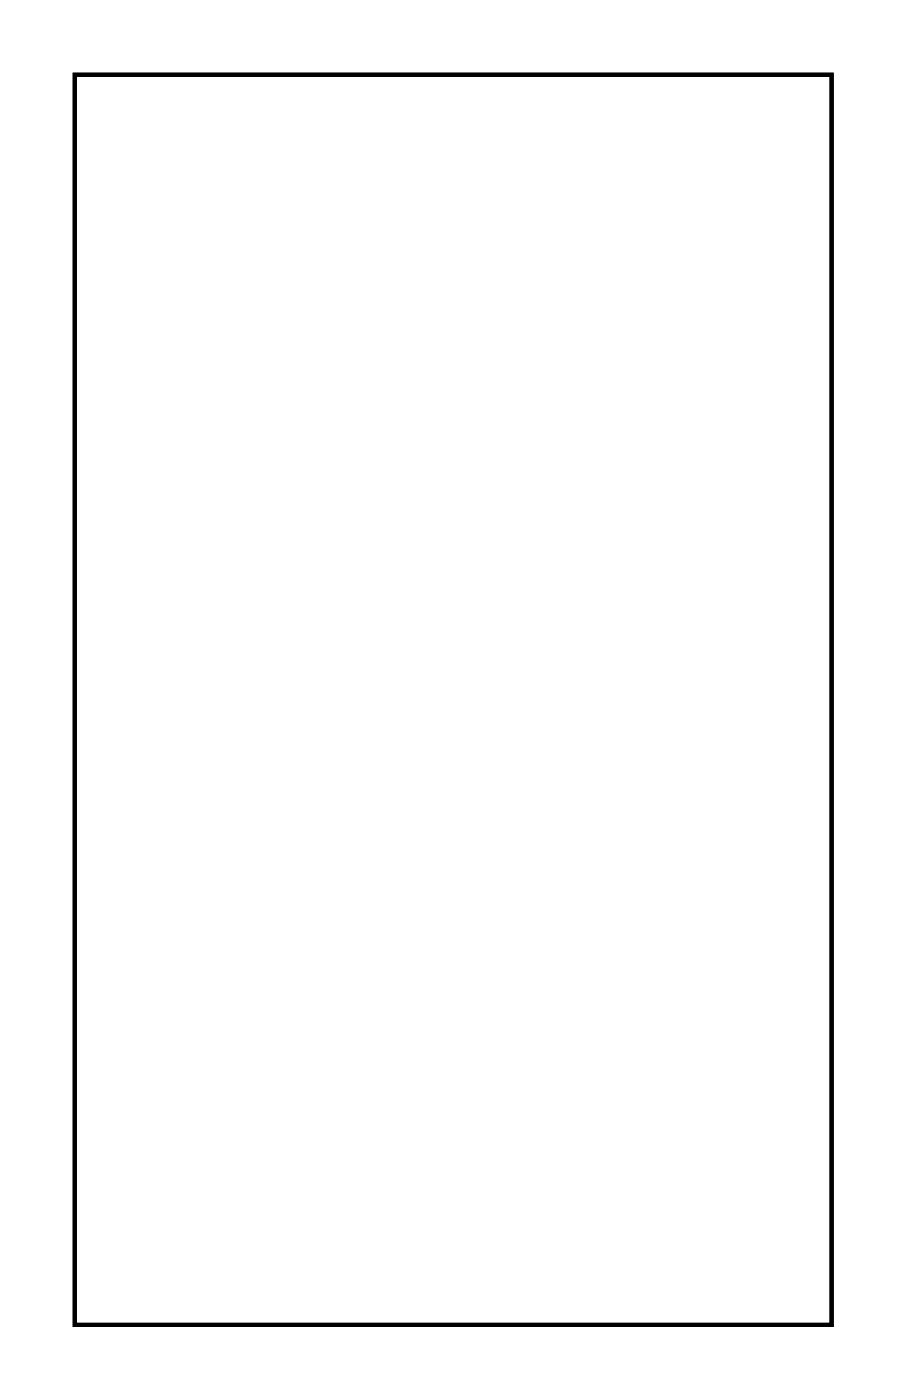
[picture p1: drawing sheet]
<svg xmlns="http://www.w3.org/2000/svg" width="44mm" height="68mm" viewBox="0 0 44 68" stroke-linecap="round" stroke-linejoin="round" font-family="sans-serif">
<path d="M3.6 3.6h36.8v60.8h-36.8z" fill="none" stroke="#000" stroke-width=".2"/>
<path d="M3.6 3.6h36.8v60.8h-36.8zM3.6 3.6v60.8h36.8v-60.8z" fill="#000"/>
<path d="M35.7 37.3h1.5v1.5h-1.5z" fill="#fff"/>
<path d="M35.7 37.3h1.5v1.5h-1.5z" fill="none" stroke="#fff" stroke-width=".76" stroke-linecap="butt"/>
<circle cx="36.4" cy="38.1" r=".76" fill="#fff"/>
<circle cx="36.4" cy="38.1" r=".76" fill="none" stroke="#fff" stroke-width=".76" stroke-linecap="butt"/>
<circle cx="36.4" cy="40.6" r=".76" fill="#fff"/>
<circle cx="36.4" cy="40.6" r=".76" fill="none" stroke="#fff" stroke-width=".76" stroke-linecap="butt"/>
<circle cx="36.4" cy="43.1" r=".76" fill="#fff"/>
<circle cx="36.4" cy="43.1" r=".76" fill="none" stroke="#fff" stroke-width=".76" stroke-linecap="butt"/>
<circle cx="36.4" cy="45.7" r=".76" fill="#fff"/>
<circle cx="36.4" cy="45.7" r=".76" fill="none" stroke="#fff" stroke-width=".76" stroke-linecap="butt"/>
<circle cx="36.4" cy="48.2" r=".76" fill="#fff"/>
<circle cx="36.4" cy="48.2" r=".76" fill="none" stroke="#fff" stroke-width=".76" stroke-linecap="butt"/>
<circle cx="36.4" cy="50.8" r=".76" fill="#fff"/>
<circle cx="36.4" cy="50.8" r=".76" fill="none" stroke="#fff" stroke-width=".76" stroke-linecap="butt"/>
<circle cx="36.4" cy="53.3" r=".76" fill="#fff"/>
<circle cx="36.4" cy="53.3" r=".76" fill="none" stroke="#fff" stroke-width=".76" stroke-linecap="butt"/>
<circle cx="36.4" cy="55.8" r=".76" fill="#fff"/>
<circle cx="36.4" cy="55.8" r=".76" fill="none" stroke="#fff" stroke-width=".76" stroke-linecap="butt"/>
<circle cx="36.4" cy="58.4" r=".76" fill="#fff"/>
<circle cx="36.4" cy="58.4" r=".76" fill="none" stroke="#fff" stroke-width=".76" stroke-linecap="butt"/>
<path d="M30.6 37.3h1.5v1.5h-1.5z" fill="#fff"/>
<path d="M30.6 37.3h1.5v1.5h-1.5z" fill="none" stroke="#fff" stroke-width=".76" stroke-linecap="butt"/>
<circle cx="31.3" cy="38.1" r=".76" fill="#fff"/>
<circle cx="31.3" cy="38.1" r=".76" fill="none" stroke="#fff" stroke-width=".76" stroke-linecap="butt"/>
<circle cx="31.3" cy="40.6" r=".76" fill="#fff"/>
<circle cx="31.3" cy="40.6" r=".76" fill="none" stroke="#fff" stroke-width=".76" stroke-linecap="butt"/>
<circle cx="31.3" cy="43.1" r=".76" fill="#fff"/>
<circle cx="31.3" cy="43.1" r=".76" fill="none" stroke="#fff" stroke-width=".76" stroke-linecap="butt"/>
<circle cx="31.3" cy="45.7" r=".76" fill="#fff"/>
<circle cx="31.3" cy="45.7" r=".76" fill="none" stroke="#fff" stroke-width=".76" stroke-linecap="butt"/>
<circle cx="31.3" cy="48.2" r=".76" fill="#fff"/>
<circle cx="31.3" cy="48.2" r=".76" fill="none" stroke="#fff" stroke-width=".76" stroke-linecap="butt"/>
<circle cx="31.3" cy="50.8" r=".76" fill="#fff"/>
<circle cx="31.3" cy="50.8" r=".76" fill="none" stroke="#fff" stroke-width=".76" stroke-linecap="butt"/>
<circle cx="31.3" cy="53.3" r=".76" fill="#fff"/>
<circle cx="31.3" cy="53.3" r=".76" fill="none" stroke="#fff" stroke-width=".76" stroke-linecap="butt"/>
<circle cx="31.3" cy="55.8" r=".76" fill="#fff"/>
<circle cx="31.3" cy="55.8" r=".76" fill="none" stroke="#fff" stroke-width=".76" stroke-linecap="butt"/>
<circle cx="31.3" cy="58.4" r=".76" fill="#fff"/>
<circle cx="31.3" cy="58.4" r=".76" fill="none" stroke="#fff" stroke-width=".76" stroke-linecap="butt"/>
<path d="M35.7 9.4h1.5v1.5h-1.5z" fill="#fff"/>
<path d="M35.7 9.4h1.5v1.5h-1.5z" fill="none" stroke="#fff" stroke-width=".76" stroke-linecap="butt"/>
<circle cx="36.4" cy="10.1" r=".76" fill="#fff"/>
<circle cx="36.4" cy="10.1" r=".76" fill="none" stroke="#fff" stroke-width=".76" stroke-linecap="butt"/>
<circle cx="36.4" cy="12.7" r=".76" fill="#fff"/>
<circle cx="36.4" cy="12.7" r=".76" fill="none" stroke="#fff" stroke-width=".76" stroke-linecap="butt"/>
<circle cx="36.4" cy="15.2" r=".76" fill="#fff"/>
<circle cx="36.4" cy="15.2" r=".76" fill="none" stroke="#fff" stroke-width=".76" stroke-linecap="butt"/>
<circle cx="36.4" cy="17.7" r=".76" fill="#fff"/>
<circle cx="36.4" cy="17.7" r=".76" fill="none" stroke="#fff" stroke-width=".76" stroke-linecap="butt"/>
<circle cx="36.4" cy="20.3" r=".76" fill="#fff"/>
<circle cx="36.4" cy="20.3" r=".76" fill="none" stroke="#fff" stroke-width=".76" stroke-linecap="butt"/>
<circle cx="36.4" cy="22.8" r=".76" fill="#fff"/>
<circle cx="36.4" cy="22.8" r=".76" fill="none" stroke="#fff" stroke-width=".76" stroke-linecap="butt"/>
<circle cx="36.4" cy="25.4" r=".76" fill="#fff"/>
<circle cx="36.4" cy="25.4" r=".76" fill="none" stroke="#fff" stroke-width=".76" stroke-linecap="butt"/>
<circle cx="36.4" cy="27.9" r=".76" fill="#fff"/>
<circle cx="36.4" cy="27.9" r=".76" fill="none" stroke="#fff" stroke-width=".76" stroke-linecap="butt"/>
<circle cx="36.4" cy="30.4" r=".76" fill="#fff"/>
<circle cx="36.4" cy="30.4" r=".76" fill="none" stroke="#fff" stroke-width=".76" stroke-linecap="butt"/>
<path d="M30.6 9.4h1.5v1.5h-1.5z" fill="#fff"/>
<path d="M30.6 9.4h1.5v1.5h-1.5z" fill="none" stroke="#fff" stroke-width=".76" stroke-linecap="butt"/>
<circle cx="31.3" cy="10.1" r=".76" fill="#fff"/>
<circle cx="31.3" cy="10.1" r=".76" fill="none" stroke="#fff" stroke-width=".76" stroke-linecap="butt"/>
<circle cx="31.3" cy="12.7" r=".76" fill="#fff"/>
<circle cx="31.3" cy="12.7" r=".76" fill="none" stroke="#fff" stroke-width=".76" stroke-linecap="butt"/>
<circle cx="31.3" cy="15.2" r=".76" fill="#fff"/>
<circle cx="31.3" cy="15.2" r=".76" fill="none" stroke="#fff" stroke-width=".76" stroke-linecap="butt"/>
<circle cx="31.3" cy="17.7" r=".76" fill="#fff"/>
<circle cx="31.3" cy="17.7" r=".76" fill="none" stroke="#fff" stroke-width=".76" stroke-linecap="butt"/>
<circle cx="31.3" cy="20.3" r=".76" fill="#fff"/>
<circle cx="31.3" cy="20.3" r=".76" fill="none" stroke="#fff" stroke-width=".76" stroke-linecap="butt"/>
<circle cx="31.3" cy="22.8" r=".76" fill="#fff"/>
<circle cx="31.3" cy="22.8" r=".76" fill="none" stroke="#fff" stroke-width=".76" stroke-linecap="butt"/>
<circle cx="31.3" cy="25.4" r=".76" fill="#fff"/>
<circle cx="31.3" cy="25.4" r=".76" fill="none" stroke="#fff" stroke-width=".76" stroke-linecap="butt"/>
<circle cx="31.3" cy="27.9" r=".76" fill="#fff"/>
<circle cx="31.3" cy="27.9" r=".76" fill="none" stroke="#fff" stroke-width=".76" stroke-linecap="butt"/>
<circle cx="31.3" cy="30.4" r=".76" fill="#fff"/>
<circle cx="31.3" cy="30.4" r=".76" fill="none" stroke="#fff" stroke-width=".76" stroke-linecap="butt"/>
<circle cx="5.9" cy="6.3" r="1.6" fill="#fff"/>
<circle cx="5.9" cy="6.3" r="1.6" fill="none" stroke="#fff" stroke-width=".25"/>
<circle cx="36.4" cy="6.3" r="1.6" fill="#fff"/>
<circle cx="36.4" cy="6.3" r="1.6" fill="none" stroke="#fff" stroke-width=".25"/>
<circle cx="5.9" cy="62.2" r="1.6" fill="#fff"/>
<circle cx="5.9" cy="62.2" r="1.6" fill="none" stroke="#fff" stroke-width=".25"/>
<circle cx="36.4" cy="62.2" r="1.6" fill="#fff"/>
<circle cx="36.4" cy="62.2" r="1.6" fill="none" stroke="#fff" stroke-width=".25"/>
<circle cx="36.4" cy="34.3" r="1.6" fill="#fff"/>
<circle cx="36.4" cy="34.3" r="1.6" fill="none" stroke="#fff" stroke-width=".25"/>
<circle cx="5.9" cy="34.3" r="1.6" fill="#fff"/>
<circle cx="5.9" cy="34.3" r="1.6" fill="none" stroke="#fff" stroke-width=".25"/>
<circle cx="22.5" cy="55.8" r=".7" fill="#fff"/>
<circle cx="22.5" cy="55.8" r=".7" fill="none" stroke="#fff" stroke-width=".76" stroke-linecap="butt"/>
<circle cx="25" cy="55.8" r=".7" fill="#fff"/>
<circle cx="25" cy="55.8" r=".7" fill="none" stroke="#fff" stroke-width=".76" stroke-linecap="butt"/>
<circle cx="22.5" cy="27.9" r=".7" fill="#fff"/>
<circle cx="22.5" cy="27.9" r=".7" fill="none" stroke="#fff" stroke-width=".76" stroke-linecap="butt"/>
<circle cx="25" cy="27.9" r=".7" fill="#fff"/>
<circle cx="25" cy="27.9" r=".7" fill="none" stroke="#fff" stroke-width=".76" stroke-linecap="butt"/>
<circle cx="22.5" cy="50.8" r=".7" fill="#fff"/>
<circle cx="22.5" cy="50.8" r=".7" fill="none" stroke="#fff" stroke-width=".76" stroke-linecap="butt"/>
<circle cx="25" cy="50.8" r=".7" fill="#fff"/>
<circle cx="25" cy="50.8" r=".7" fill="none" stroke="#fff" stroke-width=".76" stroke-linecap="butt"/>
<circle cx="22.5" cy="22.8" r=".7" fill="#fff"/>
<circle cx="22.5" cy="22.8" r=".7" fill="none" stroke="#fff" stroke-width=".76" stroke-linecap="butt"/>
<circle cx="25" cy="22.8" r=".7" fill="#fff"/>
<circle cx="25" cy="22.8" r=".7" fill="none" stroke="#fff" stroke-width=".76" stroke-linecap="butt"/>
<circle cx="22.5" cy="45.7" r=".7" fill="#fff"/>
<circle cx="22.5" cy="45.7" r=".7" fill="none" stroke="#fff" stroke-width=".76" stroke-linecap="butt"/>
<circle cx="25" cy="45.7" r=".7" fill="#fff"/>
<circle cx="25" cy="45.7" r=".7" fill="none" stroke="#fff" stroke-width=".76" stroke-linecap="butt"/>
<circle cx="22.5" cy="17.7" r=".7" fill="#fff"/>
<circle cx="22.5" cy="17.7" r=".7" fill="none" stroke="#fff" stroke-width=".76" stroke-linecap="butt"/>
<circle cx="25" cy="17.7" r=".7" fill="#fff"/>
<circle cx="25" cy="17.7" r=".7" fill="none" stroke="#fff" stroke-width=".76" stroke-linecap="butt"/>
<circle cx="22.5" cy="40.6" r=".7" fill="#fff"/>
<circle cx="22.5" cy="40.6" r=".7" fill="none" stroke="#fff" stroke-width=".76" stroke-linecap="butt"/>
<circle cx="25" cy="40.6" r=".7" fill="#fff"/>
<circle cx="25" cy="40.6" r=".7" fill="none" stroke="#fff" stroke-width=".76" stroke-linecap="butt"/>
<circle cx="22.5" cy="12.7" r=".7" fill="#fff"/>
<circle cx="22.5" cy="12.7" r=".7" fill="none" stroke="#fff" stroke-width=".76" stroke-linecap="butt"/>
<circle cx="25" cy="12.7" r=".7" fill="#fff"/>
<circle cx="25" cy="12.7" r=".7" fill="none" stroke="#fff" stroke-width=".76" stroke-linecap="butt"/>
<circle cx="22.5" cy="53.3" r=".7" fill="#fff"/>
<circle cx="22.5" cy="53.3" r=".7" fill="none" stroke="#fff" stroke-width=".76" stroke-linecap="butt"/>
<circle cx="25" cy="53.3" r=".7" fill="#fff"/>
<circle cx="25" cy="53.3" r=".7" fill="none" stroke="#fff" stroke-width=".76" stroke-linecap="butt"/>
<circle cx="22.5" cy="25.4" r=".7" fill="#fff"/>
<circle cx="22.5" cy="25.4" r=".7" fill="none" stroke="#fff" stroke-width=".76" stroke-linecap="butt"/>
<circle cx="25" cy="25.4" r=".7" fill="#fff"/>
<circle cx="25" cy="25.4" r=".7" fill="none" stroke="#fff" stroke-width=".76" stroke-linecap="butt"/>
<circle cx="22.5" cy="48.2" r=".7" fill="#fff"/>
<circle cx="22.5" cy="48.2" r=".7" fill="none" stroke="#fff" stroke-width=".76" stroke-linecap="butt"/>
<circle cx="25" cy="48.2" r=".7" fill="#fff"/>
<circle cx="25" cy="48.2" r=".7" fill="none" stroke="#fff" stroke-width=".76" stroke-linecap="butt"/>
<circle cx="22.5" cy="20.3" r=".7" fill="#fff"/>
<circle cx="22.5" cy="20.3" r=".7" fill="none" stroke="#fff" stroke-width=".76" stroke-linecap="butt"/>
<circle cx="25" cy="20.3" r=".7" fill="#fff"/>
<circle cx="25" cy="20.3" r=".7" fill="none" stroke="#fff" stroke-width=".76" stroke-linecap="butt"/>
<circle cx="22.5" cy="43.1" r=".7" fill="#fff"/>
<circle cx="22.5" cy="43.1" r=".7" fill="none" stroke="#fff" stroke-width=".76" stroke-linecap="butt"/>
<circle cx="25" cy="43.1" r=".7" fill="#fff"/>
<circle cx="25" cy="43.1" r=".7" fill="none" stroke="#fff" stroke-width=".76" stroke-linecap="butt"/>
<circle cx="22.5" cy="15.2" r=".7" fill="#fff"/>
<circle cx="22.5" cy="15.2" r=".7" fill="none" stroke="#fff" stroke-width=".76" stroke-linecap="butt"/>
<circle cx="25" cy="15.2" r=".7" fill="#fff"/>
<circle cx="25" cy="15.2" r=".7" fill="none" stroke="#fff" stroke-width=".76" stroke-linecap="butt"/>
<circle cx="22.5" cy="38.1" r=".7" fill="#fff"/>
<circle cx="22.5" cy="38.1" r=".7" fill="none" stroke="#fff" stroke-width=".76" stroke-linecap="butt"/>
<circle cx="25" cy="38.1" r=".7" fill="#fff"/>
<circle cx="25" cy="38.1" r=".7" fill="none" stroke="#fff" stroke-width=".76" stroke-linecap="butt"/>
<circle cx="22.5" cy="10.1" r=".7" fill="#fff"/>
<circle cx="22.5" cy="10.1" r=".7" fill="none" stroke="#fff" stroke-width=".76" stroke-linecap="butt"/>
<circle cx="25" cy="10.1" r=".7" fill="#fff"/>
<circle cx="25" cy="10.1" r=".7" fill="none" stroke="#fff" stroke-width=".76" stroke-linecap="butt"/>
<path d="M10.3 37.4h1.4v1.4h-1.4z" fill="#fff"/>
<path d="M10.3 37.4h1.4v1.4h-1.4z" fill="none" stroke="#fff" stroke-width=".76" stroke-linecap="butt"/>
<circle cx="11" cy="38.1" r=".7" fill="#fff"/>
<circle cx="11" cy="38.1" r=".7" fill="none" stroke="#fff" stroke-width=".76" stroke-linecap="butt"/>
<circle cx="18.6" cy="38.1" r=".7" fill="#fff"/>
<circle cx="18.6" cy="38.1" r=".7" fill="none" stroke="#fff" stroke-width=".76" stroke-linecap="butt"/>
<circle cx="11" cy="40.6" r=".7" fill="#fff"/>
<circle cx="11" cy="40.6" r=".7" fill="none" stroke="#fff" stroke-width=".76" stroke-linecap="butt"/>
<circle cx="18.6" cy="40.6" r=".7" fill="#fff"/>
<circle cx="18.6" cy="40.6" r=".7" fill="none" stroke="#fff" stroke-width=".76" stroke-linecap="butt"/>
<circle cx="11" cy="43.1" r=".7" fill="#fff"/>
<circle cx="11" cy="43.1" r=".7" fill="none" stroke="#fff" stroke-width=".76" stroke-linecap="butt"/>
<circle cx="18.6" cy="43.1" r=".7" fill="#fff"/>
<circle cx="18.6" cy="43.1" r=".7" fill="none" stroke="#fff" stroke-width=".76" stroke-linecap="butt"/>
<circle cx="11" cy="45.7" r=".7" fill="#fff"/>
<circle cx="11" cy="45.7" r=".7" fill="none" stroke="#fff" stroke-width=".76" stroke-linecap="butt"/>
<circle cx="18.6" cy="45.7" r=".7" fill="#fff"/>
<circle cx="18.6" cy="45.7" r=".7" fill="none" stroke="#fff" stroke-width=".76" stroke-linecap="butt"/>
<circle cx="11" cy="48.2" r=".7" fill="#fff"/>
<circle cx="11" cy="48.2" r=".7" fill="none" stroke="#fff" stroke-width=".76" stroke-linecap="butt"/>
<circle cx="18.6" cy="48.2" r=".7" fill="#fff"/>
<circle cx="18.6" cy="48.2" r=".7" fill="none" stroke="#fff" stroke-width=".76" stroke-linecap="butt"/>
<circle cx="11" cy="50.8" r=".7" fill="#fff"/>
<circle cx="11" cy="50.8" r=".7" fill="none" stroke="#fff" stroke-width=".76" stroke-linecap="butt"/>
<circle cx="18.6" cy="50.8" r=".7" fill="#fff"/>
<circle cx="18.6" cy="50.8" r=".7" fill="none" stroke="#fff" stroke-width=".76" stroke-linecap="butt"/>
<circle cx="11" cy="53.3" r=".7" fill="#fff"/>
<circle cx="11" cy="53.3" r=".7" fill="none" stroke="#fff" stroke-width=".76" stroke-linecap="butt"/>
<circle cx="18.6" cy="53.3" r=".7" fill="#fff"/>
<circle cx="18.6" cy="53.3" r=".7" fill="none" stroke="#fff" stroke-width=".76" stroke-linecap="butt"/>
<circle cx="11" cy="55.8" r=".7" fill="#fff"/>
<circle cx="11" cy="55.8" r=".7" fill="none" stroke="#fff" stroke-width=".76" stroke-linecap="butt"/>
<circle cx="18.6" cy="55.8" r=".7" fill="#fff"/>
<circle cx="18.6" cy="55.8" r=".7" fill="none" stroke="#fff" stroke-width=".76" stroke-linecap="butt"/>
<circle cx="11" cy="58.4" r=".7" fill="#fff"/>
<circle cx="11" cy="58.4" r=".7" fill="none" stroke="#fff" stroke-width=".76" stroke-linecap="butt"/>
<circle cx="18.6" cy="58.4" r=".7" fill="#fff"/>
<circle cx="18.6" cy="58.4" r=".7" fill="none" stroke="#fff" stroke-width=".76" stroke-linecap="butt"/>
<path d="M10.3 9.4h1.4v1.4h-1.4z" fill="#fff"/>
<path d="M10.3 9.4h1.4v1.4h-1.4z" fill="none" stroke="#fff" stroke-width=".76" stroke-linecap="butt"/>
<circle cx="11" cy="10.1" r=".7" fill="#fff"/>
<circle cx="11" cy="10.1" r=".7" fill="none" stroke="#fff" stroke-width=".76" stroke-linecap="butt"/>
<circle cx="18.6" cy="10.1" r=".7" fill="#fff"/>
<circle cx="18.6" cy="10.1" r=".7" fill="none" stroke="#fff" stroke-width=".76" stroke-linecap="butt"/>
<circle cx="11" cy="12.7" r=".7" fill="#fff"/>
<circle cx="11" cy="12.7" r=".7" fill="none" stroke="#fff" stroke-width=".76" stroke-linecap="butt"/>
<circle cx="18.6" cy="12.7" r=".7" fill="#fff"/>
<circle cx="18.6" cy="12.7" r=".7" fill="none" stroke="#fff" stroke-width=".76" stroke-linecap="butt"/>
<circle cx="11" cy="15.2" r=".7" fill="#fff"/>
<circle cx="11" cy="15.2" r=".7" fill="none" stroke="#fff" stroke-width=".76" stroke-linecap="butt"/>
<circle cx="18.6" cy="15.2" r=".7" fill="#fff"/>
<circle cx="18.6" cy="15.2" r=".7" fill="none" stroke="#fff" stroke-width=".76" stroke-linecap="butt"/>
<circle cx="11" cy="17.7" r=".7" fill="#fff"/>
<circle cx="11" cy="17.7" r=".7" fill="none" stroke="#fff" stroke-width=".76" stroke-linecap="butt"/>
<circle cx="18.6" cy="17.7" r=".7" fill="#fff"/>
<circle cx="18.6" cy="17.7" r=".7" fill="none" stroke="#fff" stroke-width=".76" stroke-linecap="butt"/>
<circle cx="11" cy="20.3" r=".7" fill="#fff"/>
<circle cx="11" cy="20.3" r=".7" fill="none" stroke="#fff" stroke-width=".76" stroke-linecap="butt"/>
<circle cx="18.6" cy="20.3" r=".7" fill="#fff"/>
<circle cx="18.6" cy="20.3" r=".7" fill="none" stroke="#fff" stroke-width=".76" stroke-linecap="butt"/>
<circle cx="11" cy="22.8" r=".7" fill="#fff"/>
<circle cx="11" cy="22.8" r=".7" fill="none" stroke="#fff" stroke-width=".76" stroke-linecap="butt"/>
<circle cx="18.6" cy="22.8" r=".7" fill="#fff"/>
<circle cx="18.6" cy="22.8" r=".7" fill="none" stroke="#fff" stroke-width=".76" stroke-linecap="butt"/>
<circle cx="11" cy="25.4" r=".7" fill="#fff"/>
<circle cx="11" cy="25.4" r=".7" fill="none" stroke="#fff" stroke-width=".76" stroke-linecap="butt"/>
<circle cx="18.6" cy="25.4" r=".7" fill="#fff"/>
<circle cx="18.6" cy="25.4" r=".7" fill="none" stroke="#fff" stroke-width=".76" stroke-linecap="butt"/>
<circle cx="11" cy="27.9" r=".7" fill="#fff"/>
<circle cx="11" cy="27.9" r=".7" fill="none" stroke="#fff" stroke-width=".76" stroke-linecap="butt"/>
<circle cx="18.6" cy="27.9" r=".7" fill="#fff"/>
<circle cx="18.6" cy="27.9" r=".7" fill="none" stroke="#fff" stroke-width=".76" stroke-linecap="butt"/>
<circle cx="11" cy="30.4" r=".7" fill="#fff"/>
<circle cx="11" cy="30.4" r=".7" fill="none" stroke="#fff" stroke-width=".76" stroke-linecap="butt"/>
<circle cx="18.6" cy="30.4" r=".7" fill="#fff"/>
<circle cx="18.6" cy="30.4" r=".7" fill="none" stroke="#fff" stroke-width=".76" stroke-linecap="butt"/>
<circle cx="16.1" cy="6.3" r=".74" fill="#fff"/>
<circle cx="16.1" cy="6.3" r=".74" fill="none" stroke="#fff" stroke-width=".76" stroke-linecap="butt"/>
<circle cx="13.6" cy="6.3" r=".74" fill="#fff"/>
<circle cx="13.6" cy="6.3" r=".74" fill="none" stroke="#fff" stroke-width=".76" stroke-linecap="butt"/>
<circle cx="5.9" cy="38.1" r=".74" fill="#fff"/>
<circle cx="5.9" cy="38.1" r=".74" fill="none" stroke="#fff" stroke-width=".76" stroke-linecap="butt"/>
<circle cx="5.9" cy="40.6" r=".74" fill="#fff"/>
<circle cx="5.9" cy="40.6" r=".74" fill="none" stroke="#fff" stroke-width=".76" stroke-linecap="butt"/>
<circle cx="5.9" cy="43.1" r=".74" fill="#fff"/>
<circle cx="5.9" cy="43.1" r=".74" fill="none" stroke="#fff" stroke-width=".76" stroke-linecap="butt"/>
<circle cx="5.9" cy="45.7" r=".74" fill="#fff"/>
<circle cx="5.9" cy="45.7" r=".74" fill="none" stroke="#fff" stroke-width=".76" stroke-linecap="butt"/>
<circle cx="5.9" cy="10.1" r=".74" fill="#fff"/>
<circle cx="5.9" cy="10.1" r=".74" fill="none" stroke="#fff" stroke-width=".76" stroke-linecap="butt"/>
<circle cx="5.9" cy="12.7" r=".74" fill="#fff"/>
<circle cx="5.9" cy="12.7" r=".74" fill="none" stroke="#fff" stroke-width=".76" stroke-linecap="butt"/>
<circle cx="5.9" cy="15.2" r=".74" fill="#fff"/>
<circle cx="5.9" cy="15.2" r=".74" fill="none" stroke="#fff" stroke-width=".76" stroke-linecap="butt"/>
<circle cx="5.9" cy="17.7" r=".74" fill="#fff"/>
<circle cx="5.9" cy="17.7" r=".74" fill="none" stroke="#fff" stroke-width=".76" stroke-linecap="butt"/>
<circle cx="5.9" cy="50.8" r=".74" fill="#fff"/>
<circle cx="5.9" cy="50.8" r=".74" fill="none" stroke="#fff" stroke-width=".76" stroke-linecap="butt"/>
<circle cx="5.9" cy="53.3" r=".74" fill="#fff"/>
<circle cx="5.9" cy="53.3" r=".74" fill="none" stroke="#fff" stroke-width=".76" stroke-linecap="butt"/>
<circle cx="5.9" cy="55.8" r=".74" fill="#fff"/>
<circle cx="5.9" cy="55.8" r=".74" fill="none" stroke="#fff" stroke-width=".76" stroke-linecap="butt"/>
<circle cx="5.9" cy="58.4" r=".74" fill="#fff"/>
<circle cx="5.9" cy="58.4" r=".74" fill="none" stroke="#fff" stroke-width=".76" stroke-linecap="butt"/>
<circle cx="5.9" cy="22.8" r=".74" fill="#fff"/>
<circle cx="5.9" cy="22.8" r=".74" fill="none" stroke="#fff" stroke-width=".76" stroke-linecap="butt"/>
<circle cx="5.9" cy="25.4" r=".74" fill="#fff"/>
<circle cx="5.9" cy="25.4" r=".74" fill="none" stroke="#fff" stroke-width=".76" stroke-linecap="butt"/>
<circle cx="5.9" cy="27.9" r=".74" fill="#fff"/>
<circle cx="5.9" cy="27.9" r=".74" fill="none" stroke="#fff" stroke-width=".76" stroke-linecap="butt"/>
<circle cx="5.9" cy="30.4" r=".74" fill="#fff"/>
<circle cx="5.9" cy="30.4" r=".74" fill="none" stroke="#fff" stroke-width=".76" stroke-linecap="butt"/>
<circle cx="16.1" cy="62.2" r=".74" fill="#fff"/>
<circle cx="16.1" cy="62.2" r=".74" fill="none" stroke="#fff" stroke-width=".76" stroke-linecap="butt"/>
<circle cx="13.6" cy="62.2" r=".74" fill="#fff"/>
<circle cx="13.6" cy="62.2" r=".74" fill="none" stroke="#fff" stroke-width=".76" stroke-linecap="butt"/>
</svg>
